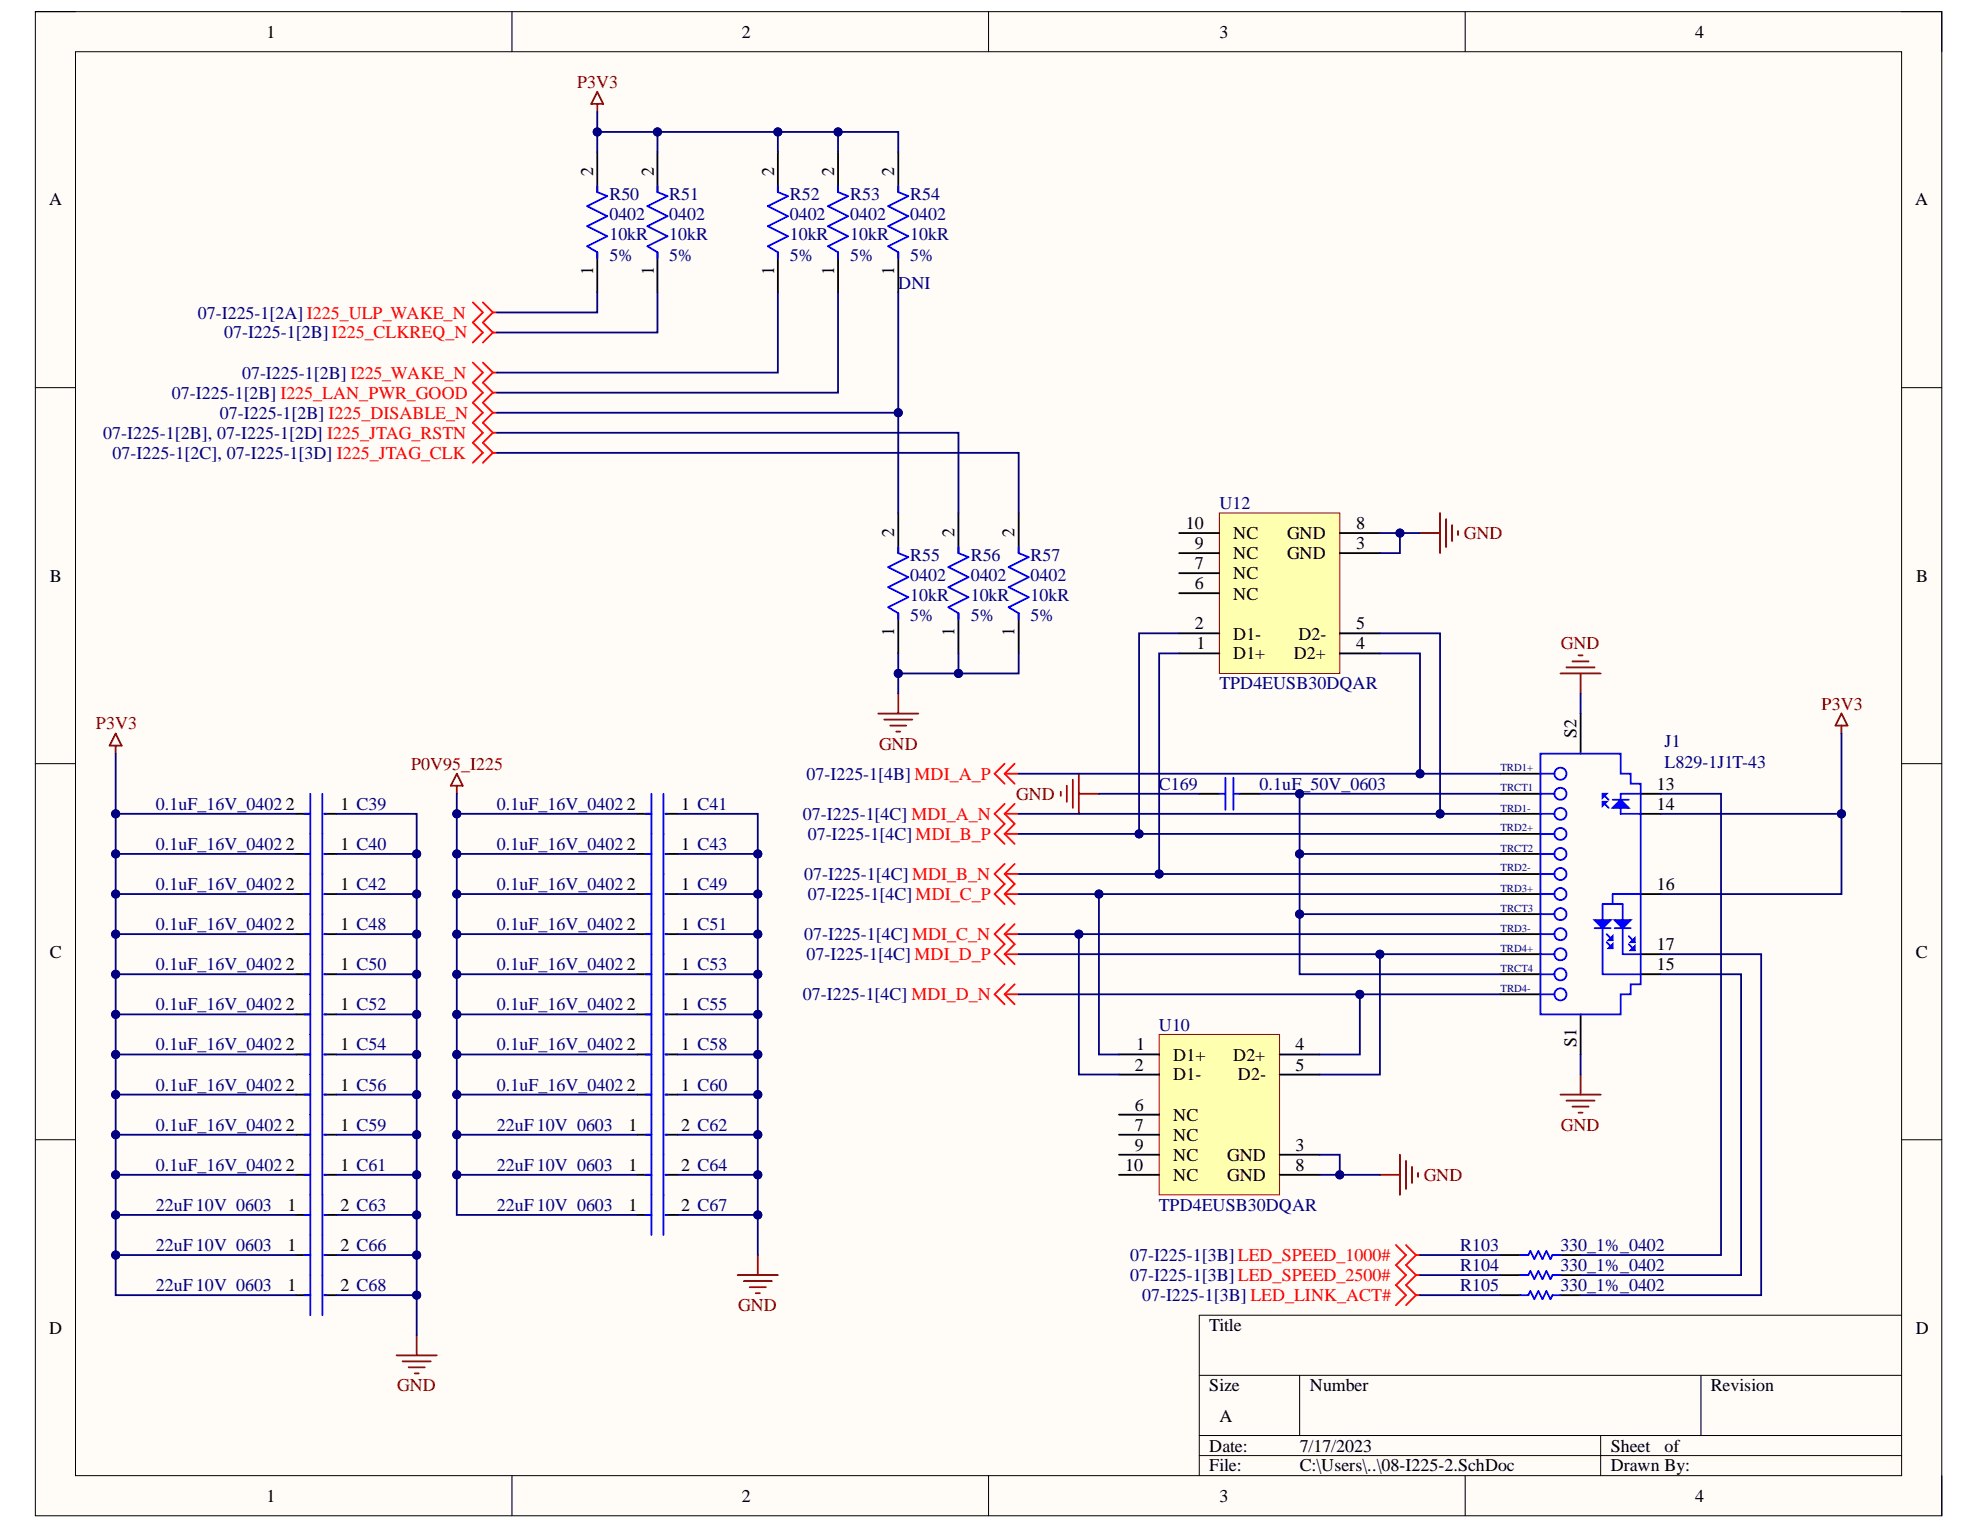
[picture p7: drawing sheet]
<svg xmlns="http://www.w3.org/2000/svg" width="279mm" height="216mm" viewBox="0 0 279 216" stroke-linecap="round" stroke-linejoin="round" font-family="sans-serif">
<defs><g id="words">
<g font-size="2.5">
<text x="37.6" y="5.3">1</text>
<text x="104.7" y="5.3">2</text>
<text x="172.1" y="5.3">3</text>
<text x="239.2" y="5.3">4</text>
<text x="6.9" y="29">A</text>
<text x="83.7" y="24.9" transform="rotate(-90 83.7 24.9)">2</text>
<text x="92.3" y="24.9" transform="rotate(-90 92.3 24.9)">2</text>
<text x="109.2" y="24.9" transform="rotate(-90 109.2 24.9)">2</text>
<text x="117.7" y="24.9" transform="rotate(-90 117.7 24.9)">2</text>
<text x="126.2" y="24.9" transform="rotate(-90 126.2 24.9)">2</text>
<text x="270.2" y="29">A</text>
<text x="83.7" y="38.8" transform="rotate(-90 83.7 38.8)">1</text>
<text x="92.3" y="38.8" transform="rotate(-90 92.3 38.8)">1</text>
<text x="109.2" y="38.8" transform="rotate(-90 109.2 38.8)">1</text>
<text x="117.7" y="38.8" transform="rotate(-90 117.7 38.8)">1</text>
<text x="126.2" y="38.8" transform="rotate(-90 126.2 38.8)">1</text>
<text x="126.2" y="75.8" transform="rotate(-90 126.2 75.8)">2</text>
<text x="134.7" y="75.8" transform="rotate(-90 134.7 75.8)">2</text>
<text x="143.2" y="75.8" transform="rotate(-90 143.2 75.8)">2</text>
<text x="167.3" y="74.6">10</text>
<text x="168.6" y="77.5">9</text>
<text x="174" y="76.1">NC</text>
<text x="181.6" y="76.1">GND</text>
<text x="191.4" y="77.5">3</text>
<text x="191.4" y="74.6">8</text>
<text x="7" y="82.1">B</text>
<text x="168.6" y="83.2">6</text>
<text x="168.6" y="80.3">7</text>
<text x="174" y="81.7">NC</text>
<text x="174" y="78.9">NC</text>
<text x="181.6" y="78.9">GND</text>
<text x="270.4" y="82.1">B</text>
<text x="126.2" y="89.8" transform="rotate(-90 126.2 89.8)">1</text>
<text x="134.7" y="89.8" transform="rotate(-90 134.7 89.8)">1</text>
<text x="143.2" y="89.8" transform="rotate(-90 143.2 89.8)">1</text>
<text x="168.6" y="88.8">2</text>
<text x="174" y="84.6">NC</text>
<text x="191.4" y="88.8">5</text>
<text x="168.9" y="91.6">1</text>
<text x="174" y="93.1">D1+</text>
<text x="174" y="90.3">D1-</text>
<text x="182.6" y="93.1">D2+</text>
<text x="183.2" y="90.3">D2-</text>
<text x="191.4" y="91.6">4</text>
<text x="222.5" y="104.1" transform="rotate(-90 222.5 104.1)">S2</text>
<text x="233.8" y="111.5">13</text>
<text x="40.3" y="114.3">2</text>
<text x="40.3" y="119.9">2</text>
<text x="48" y="114.3">1 C39</text>
<text x="48" y="119.9">1 C40</text>
<text x="88.4" y="114.3">2</text>
<text x="88.4" y="119.9">2</text>
<text x="96.1" y="114.3">1 C41</text>
<text x="96.1" y="119.9">1 C43</text>
<text x="233.8" y="114.3">14</text>
<text x="40.3" y="125.6">2</text>
<text x="48" y="125.6">1 C42</text>
<text x="88.4" y="125.6">2</text>
<text x="96.1" y="125.6">1 C49</text>
<text x="233.8" y="125.6">16</text>
<text x="40.3" y="131.2">2</text>
<text x="48" y="131.2">1 C48</text>
<text x="88.4" y="131.2">2</text>
<text x="96.1" y="131.2">1 C51</text>
<text x="7" y="135.1">C</text>
<text x="40.3" y="136.9">2</text>
<text x="48" y="136.9">1 C50</text>
<text x="88.4" y="136.9">2</text>
<text x="96.1" y="136.9">1 C53</text>
<text x="233.8" y="136.9">15</text>
<text x="233.8" y="134.1">17</text>
<text x="270.3" y="135.1">C</text>
<text x="40.3" y="142.6">2</text>
<text x="48" y="142.6">1 C52</text>
<text x="88.4" y="142.6">2</text>
<text x="96.1" y="142.6">1 C55</text>
<text x="40.3" y="148.2">2</text>
<text x="48" y="148.2">1 C54</text>
<text x="88.4" y="148.2">2</text>
<text x="96.1" y="148.2">1 C58</text>
<text x="160.3" y="148.2">1</text>
<text x="165.6" y="149.7">D1+</text>
<text x="174" y="149.7">D2+</text>
<text x="182.8" y="148.2">4</text>
<text x="222.5" y="147.8" transform="rotate(-90 222.5 147.8)">S1</text>
<text x="40.3" y="153.9">2</text>
<text x="48" y="153.9">1 C56</text>
<text x="88.4" y="153.9">2</text>
<text x="96.1" y="153.9">1 C60</text>
<text x="160.1" y="151.1">2</text>
<text x="165.6" y="152.5">D1-</text>
<text x="174.7" y="152.5">D2-</text>
<text x="182.8" y="151.1">5</text>
<text x="40.3" y="159.6">2</text>
<text x="48" y="159.6">1 C59</text>
<text x="88.7" y="159.6">1</text>
<text x="96.1" y="159.6">2 C62</text>
<text x="160.1" y="156.8">6</text>
<text x="160.1" y="159.6">7</text>
<text x="165.6" y="158.1">NC</text>
<text x="165.6" y="161">NC</text>
<text x="40.3" y="165.2">2</text>
<text x="48" y="165.2">1 C61</text>
<text x="88.7" y="165.2">1</text>
<text x="96.1" y="165.2">2 C64</text>
<text x="158.8" y="165.2">10</text>
<text x="160.1" y="162.4">9</text>
<text x="165.6" y="163.8">NC</text>
<text x="165.6" y="166.7">NC</text>
<text x="173.2" y="163.8">GND</text>
<text x="173.2" y="166.7">GND</text>
<text x="182.8" y="162.4">3</text>
<text x="182.8" y="165.2">8</text>
<text x="40.6" y="170.9">1</text>
<text x="48" y="170.9">2 C63</text>
<text x="88.7" y="170.9">1</text>
<text x="96.1" y="170.9">2 C67</text>
<text x="40.6" y="176.5">1</text>
<text x="48" y="176.5">2 C66</text>
<text x="40.6" y="182.2">1</text>
<text x="48" y="182.2">2 C68</text>
<text x="6.9" y="188.2">D</text>
<text x="170.6" y="187.9">Title</text>
<text x="270.3" y="188.2">D</text>
<text x="170.6" y="196.3">Size</text>
<text x="184.8" y="196.3">Number</text>
<text x="241.4" y="196.3">Revision</text>
<text x="172.1" y="200.6">A</text>
<text x="170.6" y="204.9">Date:</text>
<text x="170.6" y="207.6">File:</text>
<text x="183.4" y="204.9">7/17/2023</text>
<text x="183.4" y="207.6">C:\Users\..\08-I225-2.SchDoc</text>
<text x="227.3" y="204.9">Sheet</text>
<text x="227.3" y="207.6">Drawn By:</text>
<text x="234.9" y="204.9">of</text>
<text x="37.6" y="211.9">1</text>
<text x="104.7" y="211.9">2</text>
<text x="172.1" y="211.9">3</text>
<text x="239.2" y="211.9">4</text>
</g>
<g font-size="2.5" fill="#800000">
<text x="81.4" y="12.4">P3V3</text>
<text x="206.6" y="76.1">GND</text>
<text x="220.3" y="91.6">GND</text>
<text x="257.1" y="100.1">P3V3</text>
<text x="13.5" y="102.9">P3V3</text>
<text x="124" y="105.8">GND</text>
<text x="58" y="108.6">P0V95_I225</text>
<text x="143.4" y="112.8">GND</text>
<text x="220.3" y="159.6">GND</text>
<text x="200.9" y="166.7">GND</text>
<text x="104.2" y="185">GND</text>
<text x="56.1" y="196.3">GND</text>
</g>
<g font-size="2.5" fill="#000080">
<text x="86" y="28.2">R50</text>
<text x="94.4" y="28.2">R51</text>
<text x="111.4" y="28.2">R52</text>
<text x="120" y="28.2">R53</text>
<text x="128.4" y="28.2">R54</text>
<text x="86" y="31.1">0402</text>
<text x="86" y="33.9">10kR</text>
<text x="94.4" y="31.1">0402</text>
<text x="94.4" y="33.9">10kR</text>
<text x="111.4" y="31.1">0402</text>
<text x="111.4" y="33.9">10kR</text>
<text x="120" y="31.1">0402</text>
<text x="120" y="33.9">10kR</text>
<text x="128.4" y="31.1">0402</text>
<text x="128.4" y="33.9">10kR</text>
<text x="86" y="36.8">5%</text>
<text x="94.4" y="36.8">5%</text>
<text x="111.4" y="36.8">5%</text>
<text x="120" y="36.8">5%</text>
<text x="126.7" y="40.7">DNI</text>
<text x="128.4" y="36.8">5%</text>
<text x="27.9" y="45">07-I225-1[2A] I225_ULP_WAKE_N</text>
<text x="31.6" y="47.8">07-I225-1[2B] I225_CLKREQ_N</text>
<text x="34.2" y="53.4">07-I225-1[2B] I225_WAKE_N</text>
<text x="24.3" y="56.3">07-I225-1[2B] I225_LAN_PWR_GOOD</text>
<text x="31" y="59.1">07-I225-1[2B] I225_DISABLE_N</text>
<text x="14.5" y="62">07-I225-1[2B], 07-I225-1[2D] I225_JTAG_RSTN</text>
<text x="15.9" y="64.7">07-I225-1[2C], 07-I225-1[3D] I225_JTAG_CLK</text>
<text x="172.1" y="71.8">U12</text>
<text x="128.4" y="82">0402</text>
<text x="128.4" y="79.2">R55</text>
<text x="137" y="82">0402</text>
<text x="137" y="79.2">R56</text>
<text x="145.4" y="82">0402</text>
<text x="145.4" y="79.2">R57</text>
<text x="128.4" y="84.9">10kR</text>
<text x="128.4" y="87.6">5%</text>
<text x="137" y="84.9">10kR</text>
<text x="137" y="87.6">5%</text>
<text x="145.4" y="84.9">10kR</text>
<text x="145.4" y="87.6">5%</text>
<text x="172.1" y="97.3">TPD4EUSB30DQAR</text>
<text x="234.9" y="105.5">J1</text>
<text x="113.8" y="110">07-I225-1[4B] MDI_A_P</text>
<text x="163.5" y="111.5">C169</text>
<text x="177.7" y="111.5">0.1uF_50V_0603</text>
<text x="234.9" y="108.3">L829-1J1T-43</text>
<text x="22" y="114.3">0.1uF_16V_0402</text>
<text x="22" y="119.9">0.1uF_16V_0402</text>
<text x="70.1" y="114.3">0.1uF_16V_0402</text>
<text x="70.1" y="119.9">0.1uF_16V_0402</text>
<text x="113.3" y="115.7">07-I225-1[4C] MDI_A_N</text>
<text x="114" y="118.5">07-I225-1[4C] MDI_B_P</text>
<text x="22" y="125.6">0.1uF_16V_0402</text>
<text x="70.1" y="125.6">0.1uF_16V_0402</text>
<text x="113.5" y="124.1">07-I225-1[4C] MDI_B_N</text>
<text x="22" y="131.2">0.1uF_16V_0402</text>
<text x="70.1" y="131.2">0.1uF_16V_0402</text>
<text x="114" y="127">07-I225-1[4C] MDI_C_P</text>
<text x="22" y="136.9">0.1uF_16V_0402</text>
<text x="70.1" y="136.9">0.1uF_16V_0402</text>
<text x="113.5" y="132.7">07-I225-1[4C] MDI_C_N</text>
<text x="113.8" y="135.5">07-I225-1[4C] MDI_D_P</text>
<text x="22" y="142.6">0.1uF_16V_0402</text>
<text x="70.1" y="142.6">0.1uF_16V_0402</text>
<text x="113.3" y="141.1">07-I225-1[4C] MDI_D_N</text>
<text x="22" y="148.2">0.1uF_16V_0402</text>
<text x="70.1" y="148.2">0.1uF_16V_0402</text>
<text x="163.5" y="145.4">U10</text>
<text x="22" y="153.9">0.1uF_16V_0402</text>
<text x="70.1" y="153.9">0.1uF_16V_0402</text>
<text x="22" y="159.6">0.1uF_16V_0402</text>
<text x="70.1" y="159.6">22uF 10V 0603</text>
<text x="22" y="165.2">0.1uF_16V_0402</text>
<text x="70.1" y="165.2">22uF 10V 0603</text>
<text x="22" y="170.9">22uF 10V 0603</text>
<text x="70.1" y="170.9">22uF 10V 0603</text>
<text x="163.5" y="170.9">TPD4EUSB30DQAR</text>
<text x="22" y="176.5">22uF 10V 0603</text>
<text x="159.5" y="178">07-I225-1[3B] LED_SPEED_1000#</text>
<text x="206.1" y="176.5">R103</text>
<text x="206.1" y="179.3">R104</text>
<text x="220.2" y="176.5">330_1%_0402</text>
<text x="220.2" y="179.3">330_1%_0402</text>
<text x="22" y="182.2">22uF 10V 0603</text>
<text x="159.5" y="180.8">07-I225-1[3B] LED_SPEED_2500#</text>
<text x="161.2" y="183.6">07-I225-1[3B] LED_LINK_ACT#</text>
<text x="206.1" y="182.2">R105</text>
<text x="220.2" y="182.2">330_1%_0402</text>
</g>
<g font-size="1.5" fill="#000080">
<text x="211.7" y="108.9">TRD1+</text>
<text x="211.7" y="111.6">TRCT1</text>
<text x="211.7" y="114.5">TRD1-</text>
<text x="211.7" y="117.3">TRD2+</text>
<text x="211.7" y="120.2">TRCT2</text>
<text x="211.7" y="123">TRD2-</text>
<text x="211.7" y="125.8">TRD3+</text>
<text x="211.7" y="128.6">TRCT3</text>
<text x="211.7" y="131.5">TRD3-</text>
<text x="211.7" y="134.3">TRD4+</text>
<text x="211.7" y="137.2">TRCT4</text>
<text x="211.7" y="140">TRD4-</text>
</g>
</g></defs>
<path d="M5 1.6h269v212.3h-269z" fill-rule="evenodd" fill="#fffcf8"/>
<path d="M5 1.6h269v212.3h-269z" fill="none" stroke="#000" stroke-width=".14"/>
<path d="M10.7 7.3h257.6v200.9h-257.6z" fill-rule="evenodd" fill="#fffcf8"/>
<g fill="none" stroke="#000" stroke-width=".14">
<path d="M5 1.6h5.7M10.7 7.3h257.6v200.9h-257.6zM72.2 1.6v5.7M139.5 1.6v5.7M206.8 1.6v5.7M268.3 1.6h5.7v5.7M5 54.7h5.7M268.3 54.7h5.7M5 107.8h5.7M268.3 107.8h5.7M5 160.8h5.7M268.3 160.8h5.7"/>
<path d="M169.2 194.1h99.1M183.4 194.1v8.5M240 194.1v8.5M268.3 185.6h-99.1v22.6M72.2 208.2v5.7M139.5 208.2v5.7M169.2 202.6h99.1M169.2 205.4h99.1M206.8 208.2v5.7M225.9 202.6v5.6M274 208.2v5.7"/>
</g>
<g fill="none" stroke="#f00" stroke-width=".25">
<path d="M66.7 42.7l1.4 1.4-1.4 1.4 1.4 1.4-1.4 1.4M66.7 51.2l1.4 1.4-1.4 1.4 1.4 1.4-1.4 1.4 1.4 1.4-1.4 1.5 1.4 1.4-1.4 1.4 1.4 1.4-1.4 1.4M68.1 51.2l1.5 1.4M68.1 42.7l1.5 1.4M69.6 46.9l-1.5 1.4M69.6 44.1l-1.5 1.4 1.5 1.4M69.6 46.9h.5M69.6 52.6l-1.5 1.4 1.5 1.4M69.6 52.6h.5M69.6 55.4l-1.5 1.4 1.5 1.4M69.6 55.4h.5M69.6 58.2l-1.5 1.5 1.5 1.4"/>
<path d="M69.6 58.2h.5M69.6 44.1h.5M69.6 61.1l-1.5 1.4 1.5 1.4M69.6 61.1h.5M69.6 63.9l-1.5 1.4M69.6 63.9h.5"/>
</g>
<g fill="none" stroke="#000" stroke-width=".25">
<path d="M84.3 21.4v5.7M84.3 35.6v5.7M92.8 21.4v5.7M92.8 35.6v5.7M109.8 21.4v5.7M109.8 35.6v5.7M118.3 21.4v5.7M118.3 35.6v5.7M126.8 21.4v5.7M126.8 35.6v5.7M126.8 72.4v5.7M135.2 72.4v5.7"/>
<path d="M143.7 72.4v5.7M126.8 86.5v5.7M135.2 86.5v5.7M143.7 86.5v5.7M41.8 114.8h2M45.8 114.8h1.7M89.9 114.8h2M93.9 114.8h1.7M211.7 114.8h5.7M211.7 112h5.7M211.7 109.2h5.7M211.7 117.7h5.7"/>
<path d="M223 100.7v5.6M231.5 114.8h2.9M231.5 112h2.9M41.8 120.5h2M41.8 126.2h2M41.8 131.8h2M41.8 137.5h2M45.8 120.5h1.7M45.8 126.2h1.7M45.8 131.8h1.7M45.8 137.5h1.7M89.9 120.5h2"/>
<path d="M89.9 126.2h2M89.9 131.8h2M89.9 137.5h2M93.9 120.5h1.7M93.9 126.2h1.7M93.9 131.8h1.7M93.9 137.5h1.7M211.7 120.5h5.7M211.7 126.2h5.7M211.7 131.8h5.7M211.7 129h5.7M211.7 123.3h5.7"/>
<path d="M231.5 126.2h2.9M231.5 137.5h2.9M231.5 134.6h2.9M41.8 143.1h2M41.8 148.8h2M41.8 154.5h2M45.8 143.1h1.7M45.8 148.8h1.7M45.8 154.5h1.7M89.9 143.1h2M89.9 148.8h2M89.9 154.5h2"/>
<path d="M93.9 143.1h1.7M93.9 148.8h1.7M93.9 154.5h1.7M223 143.1v5.7M41.8 160.1h2M41.8 165.8h2M41.8 171.4h2M41.8 177.1h2M45.8 160.1h1.7M45.8 165.8h1.7M45.8 171.4h1.7M45.8 177.1h1.7"/>
<path d="M89.9 160.1h2M89.9 165.8h2M89.9 171.4h2M93.9 160.1h1.7M93.9 165.8h1.7M93.9 171.4h1.7M41.8 182.8h2M45.8 182.8h1.7"/>
</g>
<g fill="none" stroke="#00f" stroke-width=".25">
<path d="M84.3 26.3v.8l1.4 .6-2.8 1.4 2.8 1.4-2.8 1.4 2.8 1.4-2.8 1.5 1.4 .8v.8M92.8 26.3v.8l1.4 .6-2.8 1.4 2.8 1.4-2.8 1.4 2.8 1.4-2.8 1.5 1.4 .8v.8M109.8 26.3v.8l1.4 .6-2.9 1.4 2.9 1.4-2.9 1.4 2.9 1.4-2.9 1.5 1.5 .8v.8M118.3 26.3v.8l1.4 .6-2.9 1.4 2.9 1.4-2.9 1.4 2.9 1.4-2.9 1.5 1.5 .8v.8M126.8 26.3v.8l1.4 .6-2.9 1.4 2.9 1.4-2.9 1.4 2.9 1.4-2.9 1.5 1.5 .8v.8M126.8 77.2v.9l1.4 .5-2.9 1.4 2.9 1.4-2.9 1.5 2.9 1.4-2.9 1.4 1.5 .8v.9M135.2 77.2v.9l1.5 .5-2.9 1.4 2.9 1.4-2.9 1.5 2.9 1.4-2.9 1.4 1.4 .8v.9M143.7 77.2v.9l1.5 .5-2.9 1.4 2.9 1.4-2.9 1.5 2.9 1.4-2.9 1.4 1.4 .8v.9M42.9 114.8h.9M43.8 112v73.6M45.5 112v56.6M45.8 114.8h.3"/>
<path d="M91.1 114.8h.8M91.9 112v62.3M93.6 112v62.3M93.9 114.8h.3M217.4 106.3h11.3v2.9h1.4v1.4h1.4v28.3h-1.4v1.4h-1.4v2.8h-11.3zM217.4 114.8h1.9M217.4 112h1.9M217.4 117.7h1.9M217.4 109.2h1.9M42.9 120.5h.9M42.9 126.2h.9M42.9 131.8h.9"/>
<path d="M42.9 137.5h.9M45.8 120.5h.3M45.8 126.2h.3M45.8 131.8h.3M45.8 137.5h.3M91.1 120.5h.8M91.1 126.2h.8M91.1 131.8h.8M91.1 137.5h.8M93.9 120.5h.3M93.9 126.2h.3M93.9 131.8h.3"/>
<path d="M93.9 137.5h.3M217.4 120.5h1.9M217.4 126.2h1.9M217.4 123.3h1.9M217.4 129h1.9M226.1 131v6.5M226.1 127.6h2.9v2.2M42.9 143.1h.9M42.9 148.8h.9M42.9 154.5h.9M45.8 143.1h.3M45.8 148.8h.3"/>
<path d="M45.8 154.5h.3M91.1 143.1h.8M91.1 148.8h.8M91.1 154.5h.8M93.9 143.1h.3M93.9 148.8h.3M93.9 154.5h.3M42.9 160.1h.9M42.9 165.8h.9M42.9 171.4h.9M42.9 177.1h.9M45.5 168.6v17"/>
<path d="M45.8 160.1h.3M45.8 165.8h.3M45.8 171.4h.3M45.8 177.1h.3M91.1 160.1h.8M91.1 165.8h.8M91.1 171.4h.8M93.9 160.1h.3M93.9 165.8h.3M93.9 171.4h.3M42.9 182.8h.9M45.8 182.8h.3"/>
<circle cx="220.2" cy="114.8" r=".85"/>
<circle cx="220.2" cy="112" r=".85"/>
<circle cx="220.2" cy="117.7" r=".85"/>
<circle cx="220.2" cy="109.2" r=".85"/>
<circle cx="220.2" cy="123.3" r=".85"/>
<circle cx="220.2" cy="120.5" r=".85"/>
<circle cx="220.2" cy="126.2" r=".85"/>
<circle cx="220.2" cy="129" r=".85"/>
</g>
<g fill="none" stroke="#800000" stroke-width=".25">
<path d="M84.3 13l.8 1.7h-1.7zM84.3 14.7v1.1M126.8 97.9v2.8M16.3 103.5l.9 1.7h-1.7zM16.3 105.2v1.1M64.5 109.2l.8 1.7h-1.7zM64.5 110.9v1.1M123.9 100.7h5.7M124.8 101.5h3.9M125.6 102.4h2.3M126.5 103.2h.5M104.1 179.9h5.7"/>
<path d="M106.9 177.1v2.8M56 191.3h5.6M56.8 192.1h4M57.7 192.9h2.2M58.5 193.8h.6M58.8 188.4v2.9M105 180.8h3.9M105.8 181.6h2.3M106.6 182.5h.6"/>
</g>
<path d="M227.8 129.8h2.3l-1.1 1.2z" fill="#00f"/>
<path d="M227.8 129.8h2.3l-1.1 1.2zM227.8 131h2.3M229 131v3.6M229.8 132.1l.9 .9M229.8 133.2l.9 .9" fill="none" stroke="#00f" stroke-width=".25"/>
<path d="M230.1 134.1l.6-.6v.6z" fill="#00f"/>
<path d="M230.1 134.1l.6-.6v.6z" fill="none" stroke="#00f" stroke-width=".25"/>
<path d="M230.1 133l.6-.6v.6z" fill="#00f"/>
<path d="M226.1 113.1l.9 .9M226.1 112l.9 .9M227.6 112.9h2.2M228.7 112v.9M227.6 126.2h3.9M230.1 133l.6-.6v.6z" fill="none" stroke="#00f" stroke-width=".25"/>
<path d="M226.1 112h.6l-.6 .6z" fill="#00f"/>
<path d="M226.1 112h.6l-.6 .6z" fill="none" stroke="#00f" stroke-width=".25"/>
<path d="M226.1 113.1h.6l-.6 .6z" fill="#00f"/>
<path d="M226.1 113.1h.6l-.6 .6zM228.7 114v.8" fill="none" stroke="#00f" stroke-width=".25"/>
<path d="M228.7 112.9l1.1 1.1h-2.2z" fill="#00f"/>
<g fill="none" stroke="#00f" stroke-width=".25">
<path d="M228.7 112.9l1.1 1.1h-2.2zM228.7 114.8h2.8M228.7 112h2.8M217.4 131.8h1.9M217.4 134.6h1.9M217.4 137.5h1.9M226.1 137.5h5.4M229 134.6h2.5M217.4 140.3h1.9"/>
<circle cx="220.2" cy="137.5" r=".85"/>
<circle cx="220.2" cy="134.7" r=".85"/>
<circle cx="220.2" cy="131.8" r=".85"/>
<circle cx="220.2" cy="140.3" r=".85"/>
</g>
<path d="M211.7 134.6h5.7M211.7 137.5h5.7M211.7 140.3h5.7" fill="none" stroke="#000" stroke-width=".25"/>
<path d="M225 129.8h2.3l-1.2 1.2z" fill="#00f"/>
<path d="M225 129.8h2.3l-1.2 1.2zM225 131h2.3M226.7 131.8l.9 .9M226.7 133l.9 .8" fill="none" stroke="#00f" stroke-width=".25"/>
<path d="M227.6 133.2v.6h-.6z" fill="#00f"/>
<path d="M227.6 133.2v.6h-.6z" fill="none" stroke="#00f" stroke-width=".25"/>
<path d="M227.6 132.1v.6h-.6z" fill="#00f"/>
<path d="M226.1 127.6v2.2M227.6 132.1v.6h-.6zM227.6 126.2v1.4" fill="none" stroke="#00f" stroke-width=".25"/>
<path d="M163.6 146h17v22.6h-17z" fill-rule="evenodd" fill="#ffffb0"/>
<path d="M163.6 146h17v22.6h-17z" fill="none" stroke="#800000" stroke-width=".14"/>
<path d="M157.9 148.8h5.7M157.9 151.6h5.7M157.9 157.3h5.7M180.6 148.8h5.6M180.6 151.6h5.6M157.9 162.9h5.7M157.9 160.1h5.7M157.9 165.8h5.7M180.6 162.9h5.6M180.6 165.8h5.6" fill="none" stroke="#000" stroke-width=".25"/>
<path d="M172.1 72.4h17v22.6h-17z" fill-rule="evenodd" fill="#ffffb0"/>
<path d="M172.1 72.4h17v22.6h-17z" fill="none" stroke="#800000" stroke-width=".14"/>
<g fill="none" stroke="#000" stroke-width=".25">
<path d="M166.4 78.1h5.7M166.4 75.2h5.7M189.1 78.1h5.6M189.1 75.2h5.6M166.4 92.2h5.7M166.4 89.4h5.7M166.4 83.7h5.7M166.4 80.9h5.7M189.1 92.2h5.6M189.1 89.4h5.6M169.2 112h2.9M174.9 112h2.8"/>
<path d="M211.7 177.1h2.8M211.7 179.9h2.8M220.2 177.1h2.8M220.2 179.9h2.8M211.7 182.8h2.8M220.2 182.8h2.8"/>
</g>
<g fill="none" stroke="#800000" stroke-width=".25">
<path d="M220.2 95h5.7M221.1 94.2h3.9M221.9 93.3h2.3M222.8 92.5h.5M223 95v2.9M149.7 111.7v.6M150.5 110.9v2.2M151.4 110v4M152.2 109.2v5.6M152.2 112h2.9M259.9 100.7l.8 1.7h-1.7zM259.9 102.4v1.1"/>
<path d="M220.2 154.5h5.7M221.1 155.3h3.9M221.9 156.2h2.3M222.8 157h.5M223 151.6v2.9M194.7 165.8h2.8M197.5 162.9v5.7M198.4 163.8v4M199.2 164.6v2.3M200.1 165.5v.6"/>
</g>
<g fill="none" stroke="#f00" stroke-width=".25">
<path d="M141.8 109.2l1.4 1.4M141.8 107.8l-1.5 1.4 1.5 1.4M141.8 109.2h1.9M141.8 114.8l1.4 1.5-1.4 1.4M141.8 113.4l-1.5 1.4 1.5 1.5-1.5 1.4 1.5 1.4M141.8 114.8h1.9M141.8 117.7l1.4 1.4M141.8 117.7h1.9M143.2 107.8l-1.4 1.4M143.2 113.4l-1.4 1.4M141.8 123.3l1.4 1.4-1.4 1.5M141.8 121.9l-1.5 1.4 1.5 1.4-1.5 1.5 1.5 1.4"/>
<path d="M141.8 123.3h1.9M141.8 126.2l1.4 1.4M141.8 126.2h1.9M141.8 131.8l1.4 1.4-1.4 1.4M141.8 130.4l-1.5 1.4 1.5 1.4-1.5 1.4 1.5 1.5M141.8 131.8h1.9M141.8 134.6l1.4 1.5M141.8 134.6h1.9M141.8 138.9l-1.5 1.4 1.5 1.4M143.2 121.9l-1.4 1.4M143.2 130.4l-1.4 1.4M143.2 138.9l-1.4 1.4"/>
<path d="M141.8 140.3l1.4 1.4M141.8 140.3h1.9M197 175.7l1.4 1.4-1.4 1.4 1.4 1.4-1.4 1.4 1.4 1.5-1.4 1.4M198.4 175.7l1.4 1.4M199.8 177.1l-1.4 1.4 1.4 1.4M199.8 177.1h.6M199.8 179.9l-1.4 1.4 1.4 1.5M199.8 179.9h.6M199.8 182.8l-1.4 1.4M199.8 182.8h.6"/>
</g>
<path d="M172.1 112h.8M172.9 109.8v4.5M174 109.8v4.5M174 112h.9M214.5 177.1h1.2l.3-.6 .5 1.2 .6-1.2 .6 1.2 .5-1.2 .6 1.2 .3-.6h1.1M214.5 179.9h1.2l.3-.5 .5 1.1 .6-1.1 .6 1.1 .5-1.1 .6 1.1 .3-.6h1.1M214.5 182.8h1.2l.3-.6 .5 1.1 .6-1.1 .6 1.1 .5-1.1 .6 1.1 .3-.5h1.1" fill="none" stroke="#00f" stroke-width=".25"/>
<path d="M84.3 41.3v2.8h-14.2M92.8 41.3v5.6h-22.7M109.8 41.3v11.3h-39.7M118.3 41.3v14.1h-48.2M126.8 41.3v16.9h-56.7" fill="none" stroke="#000080" stroke-width=".25"/>
<circle cx="126.8" cy="58.2" r=".57" fill="#000080"/>
<circle cx="126.8" cy="58.2" r=".57" fill="none" stroke="#000080" stroke-width=".14"/>
<path d="M126.8 58.2v14.2" fill="none" stroke="#000080" stroke-width=".25"/>
<circle cx="126.8" cy="58.2" r=".57" fill="#000080"/>
<circle cx="126.8" cy="58.2" r=".57" fill="none" stroke="#000080" stroke-width=".14"/>
<path d="M118.3 18.6v2.8" fill="none" stroke="#000080" stroke-width=".25"/>
<circle cx="118.3" cy="18.6" r=".57" fill="#000080"/>
<circle cx="118.3" cy="18.6" r=".57" fill="none" stroke="#000080" stroke-width=".14"/>
<path d="M109.8 18.6v2.8" fill="none" stroke="#000080" stroke-width=".25"/>
<circle cx="109.8" cy="18.6" r=".57" fill="#000080"/>
<circle cx="109.8" cy="18.6" r=".57" fill="none" stroke="#000080" stroke-width=".14"/>
<path d="M92.8 18.6v2.8" fill="none" stroke="#000080" stroke-width=".25"/>
<circle cx="92.8" cy="18.6" r=".57" fill="#000080"/>
<circle cx="92.8" cy="18.6" r=".57" fill="none" stroke="#000080" stroke-width=".14"/>
<path d="M135.2 92.2v2.8h-8.4" fill="none" stroke="#000080" stroke-width=".25"/>
<circle cx="135.2" cy="95" r=".57" fill="#000080"/>
<circle cx="135.2" cy="95" r=".57" fill="none" stroke="#000080" stroke-width=".14"/>
<circle cx="126.8" cy="95" r=".57" fill="#000080"/>
<circle cx="126.8" cy="95" r=".57" fill="none" stroke="#000080" stroke-width=".14"/>
<path d="M70.1 61.1h65.1v11.3M70.1 63.9h73.6v8.5M143.7 92.2v2.8h-8.5" fill="none" stroke="#000080" stroke-width=".25"/>
<circle cx="135.2" cy="95" r=".57" fill="#000080"/>
<circle cx="135.2" cy="95" r=".57" fill="none" stroke="#000080" stroke-width=".14"/>
<path d="M16.3 160.1h25.5" fill="none" stroke="#000080" stroke-width=".25"/>
<circle cx="16.3" cy="160.1" r=".57" fill="#000080"/>
<circle cx="16.3" cy="160.1" r=".57" fill="none" stroke="#000080" stroke-width=".14"/>
<path d="M16.3 154.5h25.5" fill="none" stroke="#000080" stroke-width=".25"/>
<circle cx="16.3" cy="154.5" r=".57" fill="#000080"/>
<circle cx="16.3" cy="154.5" r=".57" fill="none" stroke="#000080" stroke-width=".14"/>
<path d="M16.3 148.8h25.5" fill="none" stroke="#000080" stroke-width=".25"/>
<circle cx="16.3" cy="148.8" r=".57" fill="#000080"/>
<circle cx="16.3" cy="148.8" r=".57" fill="none" stroke="#000080" stroke-width=".14"/>
<path d="M16.3 143.1h25.5" fill="none" stroke="#000080" stroke-width=".25"/>
<circle cx="16.3" cy="143.1" r=".57" fill="#000080"/>
<circle cx="16.3" cy="143.1" r=".57" fill="none" stroke="#000080" stroke-width=".14"/>
<path d="M16.3 137.5h25.5" fill="none" stroke="#000080" stroke-width=".25"/>
<circle cx="16.3" cy="137.5" r=".57" fill="#000080"/>
<circle cx="16.3" cy="137.5" r=".57" fill="none" stroke="#000080" stroke-width=".14"/>
<path d="M16.3 131.8h25.5" fill="none" stroke="#000080" stroke-width=".25"/>
<circle cx="16.3" cy="131.8" r=".57" fill="#000080"/>
<circle cx="16.3" cy="131.8" r=".57" fill="none" stroke="#000080" stroke-width=".14"/>
<path d="M16.3 126.2h25.5" fill="none" stroke="#000080" stroke-width=".25"/>
<circle cx="16.3" cy="126.2" r=".57" fill="#000080"/>
<circle cx="16.3" cy="126.2" r=".57" fill="none" stroke="#000080" stroke-width=".14"/>
<path d="M16.3 120.5h25.5" fill="none" stroke="#000080" stroke-width=".25"/>
<circle cx="16.3" cy="120.5" r=".57" fill="#000080"/>
<circle cx="16.3" cy="120.5" r=".57" fill="none" stroke="#000080" stroke-width=".14"/>
<path d="M16.3 114.8h25.5" fill="none" stroke="#000080" stroke-width=".25"/>
<circle cx="16.3" cy="114.8" r=".57" fill="#000080"/>
<circle cx="16.3" cy="114.8" r=".57" fill="none" stroke="#000080" stroke-width=".14"/>
<path d="M16.3 165.8v5.6h25.5" fill="none" stroke="#000080" stroke-width=".25"/>
<circle cx="16.3" cy="171.4" r=".57" fill="#000080"/>
<circle cx="16.3" cy="171.4" r=".57" fill="none" stroke="#000080" stroke-width=".14"/>
<circle cx="16.3" cy="165.8" r=".57" fill="#000080"/>
<circle cx="16.3" cy="165.8" r=".57" fill="none" stroke="#000080" stroke-width=".14"/>
<path d="M16.3 177.1h25.5" fill="none" stroke="#000080" stroke-width=".25"/>
<circle cx="16.3" cy="177.1" r=".57" fill="#000080"/>
<circle cx="16.3" cy="177.1" r=".57" fill="none" stroke="#000080" stroke-width=".14"/>
<path d="M47.5 120.5h11.3" fill="none" stroke="#000080" stroke-width=".25"/>
<circle cx="58.8" cy="120.5" r=".57" fill="#000080"/>
<circle cx="58.8" cy="120.5" r=".57" fill="none" stroke="#000080" stroke-width=".14"/>
<path d="M47.5 126.2h11.3" fill="none" stroke="#000080" stroke-width=".25"/>
<circle cx="58.8" cy="126.2" r=".57" fill="#000080"/>
<circle cx="58.8" cy="126.2" r=".57" fill="none" stroke="#000080" stroke-width=".14"/>
<path d="M47.5 131.8h11.3" fill="none" stroke="#000080" stroke-width=".25"/>
<circle cx="58.8" cy="131.8" r=".57" fill="#000080"/>
<circle cx="58.8" cy="131.8" r=".57" fill="none" stroke="#000080" stroke-width=".14"/>
<path d="M47.5 137.5h11.3" fill="none" stroke="#000080" stroke-width=".25"/>
<circle cx="58.8" cy="137.5" r=".57" fill="#000080"/>
<circle cx="58.8" cy="137.5" r=".57" fill="none" stroke="#000080" stroke-width=".14"/>
<path d="M47.5 143.1h11.3" fill="none" stroke="#000080" stroke-width=".25"/>
<circle cx="58.8" cy="143.1" r=".57" fill="#000080"/>
<circle cx="58.8" cy="143.1" r=".57" fill="none" stroke="#000080" stroke-width=".14"/>
<path d="M47.5 148.8h11.3" fill="none" stroke="#000080" stroke-width=".25"/>
<circle cx="58.8" cy="148.8" r=".57" fill="#000080"/>
<circle cx="58.8" cy="148.8" r=".57" fill="none" stroke="#000080" stroke-width=".14"/>
<path d="M47.5 154.5h11.3" fill="none" stroke="#000080" stroke-width=".25"/>
<circle cx="58.8" cy="154.5" r=".57" fill="#000080"/>
<circle cx="58.8" cy="154.5" r=".57" fill="none" stroke="#000080" stroke-width=".14"/>
<path d="M47.5 160.1h11.3" fill="none" stroke="#000080" stroke-width=".25"/>
<circle cx="58.8" cy="160.1" r=".57" fill="#000080"/>
<circle cx="58.8" cy="160.1" r=".57" fill="none" stroke="#000080" stroke-width=".14"/>
<path d="M47.5 165.8h11.3" fill="none" stroke="#000080" stroke-width=".25"/>
<circle cx="58.8" cy="165.8" r=".57" fill="#000080"/>
<circle cx="58.8" cy="165.8" r=".57" fill="none" stroke="#000080" stroke-width=".14"/>
<path d="M47.5 171.4h11.3" fill="none" stroke="#000080" stroke-width=".25"/>
<circle cx="58.8" cy="171.4" r=".57" fill="#000080"/>
<circle cx="58.8" cy="171.4" r=".57" fill="none" stroke="#000080" stroke-width=".14"/>
<path d="M47.5 177.1h11.3" fill="none" stroke="#000080" stroke-width=".25"/>
<circle cx="58.8" cy="177.1" r=".57" fill="#000080"/>
<circle cx="58.8" cy="177.1" r=".57" fill="none" stroke="#000080" stroke-width=".14"/>
<path d="M47.5 182.8h11.3" fill="none" stroke="#000080" stroke-width=".25"/>
<circle cx="58.8" cy="182.8" r=".57" fill="#000080"/>
<circle cx="58.8" cy="182.8" r=".57" fill="none" stroke="#000080" stroke-width=".14"/>
<path d="M64.5 148.8h25.4" fill="none" stroke="#000080" stroke-width=".25"/>
<circle cx="64.5" cy="148.8" r=".57" fill="#000080"/>
<circle cx="64.5" cy="148.8" r=".57" fill="none" stroke="#000080" stroke-width=".14"/>
<path d="M64.5 143.1h25.4" fill="none" stroke="#000080" stroke-width=".25"/>
<circle cx="64.5" cy="143.1" r=".57" fill="#000080"/>
<circle cx="64.5" cy="143.1" r=".57" fill="none" stroke="#000080" stroke-width=".14"/>
<path d="M64.5 137.5h25.4" fill="none" stroke="#000080" stroke-width=".25"/>
<circle cx="64.5" cy="137.5" r=".57" fill="#000080"/>
<circle cx="64.5" cy="137.5" r=".57" fill="none" stroke="#000080" stroke-width=".14"/>
<path d="M64.5 131.8h25.4" fill="none" stroke="#000080" stroke-width=".25"/>
<circle cx="64.5" cy="131.8" r=".57" fill="#000080"/>
<circle cx="64.5" cy="131.8" r=".57" fill="none" stroke="#000080" stroke-width=".14"/>
<path d="M64.5 126.2h25.4" fill="none" stroke="#000080" stroke-width=".25"/>
<circle cx="64.5" cy="126.2" r=".57" fill="#000080"/>
<circle cx="64.5" cy="126.2" r=".57" fill="none" stroke="#000080" stroke-width=".14"/>
<path d="M64.5 120.5h25.4" fill="none" stroke="#000080" stroke-width=".25"/>
<circle cx="64.5" cy="120.5" r=".57" fill="#000080"/>
<circle cx="64.5" cy="120.5" r=".57" fill="none" stroke="#000080" stroke-width=".14"/>
<path d="M64.5 114.8h25.4" fill="none" stroke="#000080" stroke-width=".25"/>
<circle cx="64.5" cy="114.8" r=".57" fill="#000080"/>
<circle cx="64.5" cy="114.8" r=".57" fill="none" stroke="#000080" stroke-width=".14"/>
<path d="M64.5 154.5v5.6h25.4" fill="none" stroke="#000080" stroke-width=".25"/>
<circle cx="64.5" cy="160.1" r=".57" fill="#000080"/>
<circle cx="64.5" cy="160.1" r=".57" fill="none" stroke="#000080" stroke-width=".14"/>
<circle cx="64.5" cy="154.5" r=".57" fill="#000080"/>
<circle cx="64.5" cy="154.5" r=".57" fill="none" stroke="#000080" stroke-width=".14"/>
<path d="M64.5 165.8h25.4" fill="none" stroke="#000080" stroke-width=".25"/>
<circle cx="64.5" cy="165.8" r=".57" fill="#000080"/>
<circle cx="64.5" cy="165.8" r=".57" fill="none" stroke="#000080" stroke-width=".14"/>
<path d="M95.6 120.5h11.3" fill="none" stroke="#000080" stroke-width=".25"/>
<circle cx="106.9" cy="120.5" r=".57" fill="#000080"/>
<circle cx="106.9" cy="120.5" r=".57" fill="none" stroke="#000080" stroke-width=".14"/>
<path d="M95.6 126.2h11.3" fill="none" stroke="#000080" stroke-width=".25"/>
<circle cx="106.9" cy="126.2" r=".57" fill="#000080"/>
<circle cx="106.9" cy="126.2" r=".57" fill="none" stroke="#000080" stroke-width=".14"/>
<path d="M95.6 131.8h11.3" fill="none" stroke="#000080" stroke-width=".25"/>
<circle cx="106.9" cy="131.8" r=".57" fill="#000080"/>
<circle cx="106.9" cy="131.8" r=".57" fill="none" stroke="#000080" stroke-width=".14"/>
<path d="M95.6 137.5h11.3" fill="none" stroke="#000080" stroke-width=".25"/>
<circle cx="106.9" cy="137.5" r=".57" fill="#000080"/>
<circle cx="106.9" cy="137.5" r=".57" fill="none" stroke="#000080" stroke-width=".14"/>
<path d="M95.6 143.1h11.3" fill="none" stroke="#000080" stroke-width=".25"/>
<circle cx="106.9" cy="143.1" r=".57" fill="#000080"/>
<circle cx="106.9" cy="143.1" r=".57" fill="none" stroke="#000080" stroke-width=".14"/>
<path d="M95.6 148.8h11.3" fill="none" stroke="#000080" stroke-width=".25"/>
<circle cx="106.9" cy="148.8" r=".57" fill="#000080"/>
<circle cx="106.9" cy="148.8" r=".57" fill="none" stroke="#000080" stroke-width=".14"/>
<path d="M95.6 154.5h11.3" fill="none" stroke="#000080" stroke-width=".25"/>
<circle cx="106.9" cy="154.5" r=".57" fill="#000080"/>
<circle cx="106.9" cy="154.5" r=".57" fill="none" stroke="#000080" stroke-width=".14"/>
<path d="M95.6 160.1h11.3" fill="none" stroke="#000080" stroke-width=".25"/>
<circle cx="106.9" cy="160.1" r=".57" fill="#000080"/>
<circle cx="106.9" cy="160.1" r=".57" fill="none" stroke="#000080" stroke-width=".14"/>
<path d="M95.6 165.8h11.3" fill="none" stroke="#000080" stroke-width=".25"/>
<circle cx="106.9" cy="165.8" r=".57" fill="#000080"/>
<circle cx="106.9" cy="165.8" r=".57" fill="none" stroke="#000080" stroke-width=".14"/>
<path d="M95.6 171.4h11.3" fill="none" stroke="#000080" stroke-width=".25"/>
<circle cx="106.9" cy="171.4" r=".57" fill="#000080"/>
<circle cx="106.9" cy="171.4" r=".57" fill="none" stroke="#000080" stroke-width=".14"/>
<path d="M84.3 18.6h42.5v2.8" fill="none" stroke="#000080" stroke-width=".25"/>
<circle cx="84.3" cy="18.6" r=".57" fill="#000080"/>
<circle cx="84.3" cy="18.6" r=".57" fill="none" stroke="#000080" stroke-width=".14"/>
<circle cx="92.8" cy="18.6" r=".57" fill="#000080"/>
<circle cx="92.8" cy="18.6" r=".57" fill="none" stroke="#000080" stroke-width=".14"/>
<circle cx="109.8" cy="18.6" r=".57" fill="#000080"/>
<circle cx="109.8" cy="18.6" r=".57" fill="none" stroke="#000080" stroke-width=".14"/>
<circle cx="118.3" cy="18.6" r=".57" fill="#000080"/>
<circle cx="118.3" cy="18.6" r=".57" fill="none" stroke="#000080" stroke-width=".14"/>
<path d="M84.3 15.8v5.6" fill="none" stroke="#000080" stroke-width=".25"/>
<circle cx="84.3" cy="18.6" r=".57" fill="#000080"/>
<circle cx="84.3" cy="18.6" r=".57" fill="none" stroke="#000080" stroke-width=".14"/>
<path d="M126.8 92.2v5.7" fill="none" stroke="#000080" stroke-width=".25"/>
<circle cx="126.8" cy="95" r=".57" fill="#000080"/>
<circle cx="126.8" cy="95" r=".57" fill="none" stroke="#000080" stroke-width=".14"/>
<path d="M16.3 171.4v11.4h25.5" fill="none" stroke="#000080" stroke-width=".25"/>
<circle cx="16.3" cy="171.4" r=".57" fill="#000080"/>
<circle cx="16.3" cy="171.4" r=".57" fill="none" stroke="#000080" stroke-width=".14"/>
<circle cx="16.3" cy="177.1" r=".57" fill="#000080"/>
<circle cx="16.3" cy="177.1" r=".57" fill="none" stroke="#000080" stroke-width=".14"/>
<path d="M16.3 106.3v59.5h25.5" fill="none" stroke="#000080" stroke-width=".25"/>
<circle cx="16.3" cy="114.8" r=".57" fill="#000080"/>
<circle cx="16.3" cy="114.8" r=".57" fill="none" stroke="#000080" stroke-width=".14"/>
<circle cx="16.3" cy="120.5" r=".57" fill="#000080"/>
<circle cx="16.3" cy="120.5" r=".57" fill="none" stroke="#000080" stroke-width=".14"/>
<circle cx="16.3" cy="126.2" r=".57" fill="#000080"/>
<circle cx="16.3" cy="126.2" r=".57" fill="none" stroke="#000080" stroke-width=".14"/>
<circle cx="16.3" cy="131.8" r=".57" fill="#000080"/>
<circle cx="16.3" cy="131.8" r=".57" fill="none" stroke="#000080" stroke-width=".14"/>
<circle cx="16.3" cy="137.5" r=".57" fill="#000080"/>
<circle cx="16.3" cy="137.5" r=".57" fill="none" stroke="#000080" stroke-width=".14"/>
<circle cx="16.3" cy="143.1" r=".57" fill="#000080"/>
<circle cx="16.3" cy="143.1" r=".57" fill="none" stroke="#000080" stroke-width=".14"/>
<circle cx="16.3" cy="148.8" r=".57" fill="#000080"/>
<circle cx="16.3" cy="148.8" r=".57" fill="none" stroke="#000080" stroke-width=".14"/>
<circle cx="16.3" cy="154.5" r=".57" fill="#000080"/>
<circle cx="16.3" cy="154.5" r=".57" fill="none" stroke="#000080" stroke-width=".14"/>
<circle cx="16.3" cy="160.1" r=".57" fill="#000080"/>
<circle cx="16.3" cy="160.1" r=".57" fill="none" stroke="#000080" stroke-width=".14"/>
<circle cx="16.3" cy="165.8" r=".57" fill="#000080"/>
<circle cx="16.3" cy="165.8" r=".57" fill="none" stroke="#000080" stroke-width=".14"/>
<path d="M47.5 114.8h11.3v73.6" fill="none" stroke="#000080" stroke-width=".25"/>
<circle cx="58.8" cy="120.5" r=".57" fill="#000080"/>
<circle cx="58.8" cy="120.5" r=".57" fill="none" stroke="#000080" stroke-width=".14"/>
<circle cx="58.8" cy="126.2" r=".57" fill="#000080"/>
<circle cx="58.8" cy="126.2" r=".57" fill="none" stroke="#000080" stroke-width=".14"/>
<circle cx="58.8" cy="131.8" r=".57" fill="#000080"/>
<circle cx="58.8" cy="131.8" r=".57" fill="none" stroke="#000080" stroke-width=".14"/>
<circle cx="58.8" cy="137.5" r=".57" fill="#000080"/>
<circle cx="58.8" cy="137.5" r=".57" fill="none" stroke="#000080" stroke-width=".14"/>
<circle cx="58.8" cy="143.1" r=".57" fill="#000080"/>
<circle cx="58.8" cy="143.1" r=".57" fill="none" stroke="#000080" stroke-width=".14"/>
<circle cx="58.8" cy="148.8" r=".57" fill="#000080"/>
<circle cx="58.8" cy="148.8" r=".57" fill="none" stroke="#000080" stroke-width=".14"/>
<circle cx="58.8" cy="154.5" r=".57" fill="#000080"/>
<circle cx="58.8" cy="154.5" r=".57" fill="none" stroke="#000080" stroke-width=".14"/>
<circle cx="58.8" cy="160.1" r=".57" fill="#000080"/>
<circle cx="58.8" cy="160.1" r=".57" fill="none" stroke="#000080" stroke-width=".14"/>
<circle cx="58.8" cy="165.8" r=".57" fill="#000080"/>
<circle cx="58.8" cy="165.8" r=".57" fill="none" stroke="#000080" stroke-width=".14"/>
<circle cx="58.8" cy="171.4" r=".57" fill="#000080"/>
<circle cx="58.8" cy="171.4" r=".57" fill="none" stroke="#000080" stroke-width=".14"/>
<circle cx="58.8" cy="177.1" r=".57" fill="#000080"/>
<circle cx="58.8" cy="177.1" r=".57" fill="none" stroke="#000080" stroke-width=".14"/>
<circle cx="58.8" cy="182.8" r=".57" fill="#000080"/>
<circle cx="58.8" cy="182.8" r=".57" fill="none" stroke="#000080" stroke-width=".14"/>
<path d="M64.5 160.1v11.3h25.4" fill="none" stroke="#000080" stroke-width=".25"/>
<circle cx="64.5" cy="160.1" r=".57" fill="#000080"/>
<circle cx="64.5" cy="160.1" r=".57" fill="none" stroke="#000080" stroke-width=".14"/>
<circle cx="64.5" cy="165.8" r=".57" fill="#000080"/>
<circle cx="64.5" cy="165.8" r=".57" fill="none" stroke="#000080" stroke-width=".14"/>
<path d="M64.5 112v42.5h25.4" fill="none" stroke="#000080" stroke-width=".25"/>
<circle cx="64.5" cy="154.5" r=".57" fill="#000080"/>
<circle cx="64.5" cy="154.5" r=".57" fill="none" stroke="#000080" stroke-width=".14"/>
<circle cx="64.5" cy="148.8" r=".57" fill="#000080"/>
<circle cx="64.5" cy="148.8" r=".57" fill="none" stroke="#000080" stroke-width=".14"/>
<circle cx="64.5" cy="143.1" r=".57" fill="#000080"/>
<circle cx="64.5" cy="143.1" r=".57" fill="none" stroke="#000080" stroke-width=".14"/>
<circle cx="64.5" cy="137.5" r=".57" fill="#000080"/>
<circle cx="64.5" cy="137.5" r=".57" fill="none" stroke="#000080" stroke-width=".14"/>
<circle cx="64.5" cy="131.8" r=".57" fill="#000080"/>
<circle cx="64.5" cy="131.8" r=".57" fill="none" stroke="#000080" stroke-width=".14"/>
<circle cx="64.5" cy="126.2" r=".57" fill="#000080"/>
<circle cx="64.5" cy="126.2" r=".57" fill="none" stroke="#000080" stroke-width=".14"/>
<circle cx="64.5" cy="120.5" r=".57" fill="#000080"/>
<circle cx="64.5" cy="120.5" r=".57" fill="none" stroke="#000080" stroke-width=".14"/>
<circle cx="64.5" cy="114.8" r=".57" fill="#000080"/>
<circle cx="64.5" cy="114.8" r=".57" fill="none" stroke="#000080" stroke-width=".14"/>
<path d="M95.6 114.8h11.3v62.3" fill="none" stroke="#000080" stroke-width=".25"/>
<circle cx="106.9" cy="120.5" r=".57" fill="#000080"/>
<circle cx="106.9" cy="120.5" r=".57" fill="none" stroke="#000080" stroke-width=".14"/>
<circle cx="106.9" cy="126.2" r=".57" fill="#000080"/>
<circle cx="106.9" cy="126.2" r=".57" fill="none" stroke="#000080" stroke-width=".14"/>
<circle cx="106.9" cy="131.8" r=".57" fill="#000080"/>
<circle cx="106.9" cy="131.8" r=".57" fill="none" stroke="#000080" stroke-width=".14"/>
<circle cx="106.9" cy="137.5" r=".57" fill="#000080"/>
<circle cx="106.9" cy="137.5" r=".57" fill="none" stroke="#000080" stroke-width=".14"/>
<circle cx="106.9" cy="143.1" r=".57" fill="#000080"/>
<circle cx="106.9" cy="143.1" r=".57" fill="none" stroke="#000080" stroke-width=".14"/>
<circle cx="106.9" cy="148.8" r=".57" fill="#000080"/>
<circle cx="106.9" cy="148.8" r=".57" fill="none" stroke="#000080" stroke-width=".14"/>
<circle cx="106.9" cy="154.5" r=".57" fill="#000080"/>
<circle cx="106.9" cy="154.5" r=".57" fill="none" stroke="#000080" stroke-width=".14"/>
<circle cx="106.9" cy="160.1" r=".57" fill="#000080"/>
<circle cx="106.9" cy="160.1" r=".57" fill="none" stroke="#000080" stroke-width=".14"/>
<circle cx="106.9" cy="165.8" r=".57" fill="#000080"/>
<circle cx="106.9" cy="165.8" r=".57" fill="none" stroke="#000080" stroke-width=".14"/>
<circle cx="106.9" cy="171.4" r=".57" fill="#000080"/>
<circle cx="106.9" cy="171.4" r=".57" fill="none" stroke="#000080" stroke-width=".14"/>
<path d="M223 97.9v2.8M177.7 112h34M223 148.8v2.8" fill="none" stroke="#000080" stroke-width=".25"/>
<circle cx="183.4" cy="112" r=".57" fill="#000080"/>
<circle cx="183.4" cy="112" r=".57" fill="none" stroke="#000080" stroke-width=".14"/>
<path d="M183.4 112v8.5h28.3" fill="none" stroke="#000080" stroke-width=".25"/>
<circle cx="183.4" cy="120.5" r=".57" fill="#000080"/>
<circle cx="183.4" cy="120.5" r=".57" fill="none" stroke="#000080" stroke-width=".14"/>
<circle cx="183.4" cy="112" r=".57" fill="#000080"/>
<circle cx="183.4" cy="112" r=".57" fill="none" stroke="#000080" stroke-width=".14"/>
<path d="M183.4 120.5v8.5h28.3" fill="none" stroke="#000080" stroke-width=".25"/>
<circle cx="183.4" cy="129" r=".57" fill="#000080"/>
<circle cx="183.4" cy="129" r=".57" fill="none" stroke="#000080" stroke-width=".14"/>
<circle cx="183.4" cy="120.5" r=".57" fill="#000080"/>
<circle cx="183.4" cy="120.5" r=".57" fill="none" stroke="#000080" stroke-width=".14"/>
<path d="M183.4 129v8.5h28.3" fill="none" stroke="#000080" stroke-width=".25"/>
<circle cx="183.4" cy="129" r=".57" fill="#000080"/>
<circle cx="183.4" cy="129" r=".57" fill="none" stroke="#000080" stroke-width=".14"/>
<path d="M259.9 103.5v11.3h-25.5" fill="none" stroke="#000080" stroke-width=".25"/>
<circle cx="259.8" cy="114.8" r=".57" fill="#000080"/>
<circle cx="259.8" cy="114.8" r=".57" fill="none" stroke="#000080" stroke-width=".14"/>
<path d="M259.9 114.8v11.4h-25.5" fill="none" stroke="#000080" stroke-width=".25"/>
<circle cx="259.8" cy="114.8" r=".57" fill="#000080"/>
<circle cx="259.8" cy="114.8" r=".57" fill="none" stroke="#000080" stroke-width=".14"/>
<path d="M194.7 75.2h5.7M234.4 112h8.5v65.1h-19.9M234.4 137.5h11.3v42.4h-22.7M234.4 134.6h14.1v48.2h-25.5M200.4 177.1h11.3M200.4 179.9h11.3M200.4 182.8h11.3" fill="none" stroke="#000080" stroke-width=".25"/>
<path d="M200.4 75.2h2.8M203.2 72.4v5.7M204.1 73.2v4M204.9 74.1v2.2M205.8 74.9v.6" fill="none" stroke="#800000" stroke-width=".25"/>
<circle cx="197.5" cy="75.2" r=".56" fill="#000080"/>
<circle cx="197.5" cy="75.2" r=".56" fill="none" stroke="#000080" stroke-width=".14"/>
<path d="M197.5 75.2v2.9h-2.8" fill="none" stroke="#000080" stroke-width=".25"/>
<circle cx="197.5" cy="75.2" r=".56" fill="#000080"/>
<circle cx="197.5" cy="75.2" r=".56" fill="none" stroke="#000080" stroke-width=".14"/>
<path d="M143.7 109.2h68" fill="none" stroke="#000080" stroke-width=".25"/>
<circle cx="200.4" cy="109.2" r=".56" fill="#000080"/>
<circle cx="200.4" cy="109.2" r=".56" fill="none" stroke="#000080" stroke-width=".14"/>
<path d="M143.7 114.8h68" fill="none" stroke="#000080" stroke-width=".25"/>
<circle cx="203.2" cy="114.8" r=".57" fill="#000080"/>
<circle cx="203.2" cy="114.8" r=".57" fill="none" stroke="#000080" stroke-width=".14"/>
<path d="M143.7 117.7h68" fill="none" stroke="#000080" stroke-width=".25"/>
<circle cx="160.7" cy="117.7" r=".57" fill="#000080"/>
<circle cx="160.7" cy="117.7" r=".57" fill="none" stroke="#000080" stroke-width=".14"/>
<path d="M143.7 123.3h68" fill="none" stroke="#000080" stroke-width=".25"/>
<circle cx="163.6" cy="123.3" r=".57" fill="#000080"/>
<circle cx="163.6" cy="123.3" r=".57" fill="none" stroke="#000080" stroke-width=".14"/>
<path d="M143.7 126.2h68" fill="none" stroke="#000080" stroke-width=".25"/>
<circle cx="155.1" cy="126.2" r=".57" fill="#000080"/>
<circle cx="155.1" cy="126.2" r=".57" fill="none" stroke="#000080" stroke-width=".14"/>
<path d="M143.7 131.8h68" fill="none" stroke="#000080" stroke-width=".25"/>
<circle cx="152.2" cy="131.8" r=".57" fill="#000080"/>
<circle cx="152.2" cy="131.8" r=".57" fill="none" stroke="#000080" stroke-width=".14"/>
<path d="M186.2 165.8h8.5" fill="none" stroke="#000080" stroke-width=".25"/>
<circle cx="189.1" cy="165.8" r=".57" fill="#000080"/>
<circle cx="189.1" cy="165.8" r=".57" fill="none" stroke="#000080" stroke-width=".14"/>
<path d="M186.2 162.9h2.9v2.9" fill="none" stroke="#000080" stroke-width=".25"/>
<circle cx="189.1" cy="165.8" r=".57" fill="#000080"/>
<circle cx="189.1" cy="165.8" r=".57" fill="none" stroke="#000080" stroke-width=".14"/>
<path d="M143.7 140.3h68" fill="none" stroke="#000080" stroke-width=".25"/>
<circle cx="191.9" cy="140.3" r=".57" fill="#000080"/>
<circle cx="191.9" cy="140.3" r=".57" fill="none" stroke="#000080" stroke-width=".14"/>
<path d="M143.7 134.6h68" fill="none" stroke="#000080" stroke-width=".25"/>
<circle cx="194.7" cy="134.7" r=".57" fill="#000080"/>
<circle cx="194.7" cy="134.7" r=".57" fill="none" stroke="#000080" stroke-width=".14"/>
<path d="M194.7 92.2h5.7v17" fill="none" stroke="#000080" stroke-width=".25"/>
<circle cx="200.4" cy="109.2" r=".56" fill="#000080"/>
<circle cx="200.4" cy="109.2" r=".56" fill="none" stroke="#000080" stroke-width=".14"/>
<path d="M194.7 89.4h8.5v25.4" fill="none" stroke="#000080" stroke-width=".25"/>
<circle cx="203.2" cy="114.8" r=".57" fill="#000080"/>
<circle cx="203.2" cy="114.8" r=".57" fill="none" stroke="#000080" stroke-width=".14"/>
<path d="M166.4 92.2h-2.8v31.1M155.1 112h14.1" fill="none" stroke="#000080" stroke-width=".25"/>
<circle cx="163.6" cy="123.3" r=".57" fill="#000080"/>
<circle cx="163.6" cy="123.3" r=".57" fill="none" stroke="#000080" stroke-width=".14"/>
<path d="M166.4 89.4h-5.7v28.3" fill="none" stroke="#000080" stroke-width=".25"/>
<circle cx="160.7" cy="117.7" r=".57" fill="#000080"/>
<circle cx="160.7" cy="117.7" r=".57" fill="none" stroke="#000080" stroke-width=".14"/>
<path d="M155.1 126.2v22.6h2.8" fill="none" stroke="#000080" stroke-width=".25"/>
<circle cx="155.1" cy="126.2" r=".57" fill="#000080"/>
<circle cx="155.1" cy="126.2" r=".57" fill="none" stroke="#000080" stroke-width=".14"/>
<path d="M152.2 131.8v19.8h5.7" fill="none" stroke="#000080" stroke-width=".25"/>
<circle cx="152.2" cy="131.8" r=".57" fill="#000080"/>
<circle cx="152.2" cy="131.8" r=".57" fill="none" stroke="#000080" stroke-width=".14"/>
<path d="M191.9 140.3v8.5h-5.7" fill="none" stroke="#000080" stroke-width=".25"/>
<circle cx="191.9" cy="140.3" r=".57" fill="#000080"/>
<circle cx="191.9" cy="140.3" r=".57" fill="none" stroke="#000080" stroke-width=".14"/>
<path d="M194.7 134.6v17h-8.5" fill="none" stroke="#000080" stroke-width=".25"/>
<circle cx="194.7" cy="134.7" r=".57" fill="#000080"/>
<circle cx="194.7" cy="134.7" r=".57" fill="none" stroke="#000080" stroke-width=".14"/>
<use href="#words"/>
</svg>
